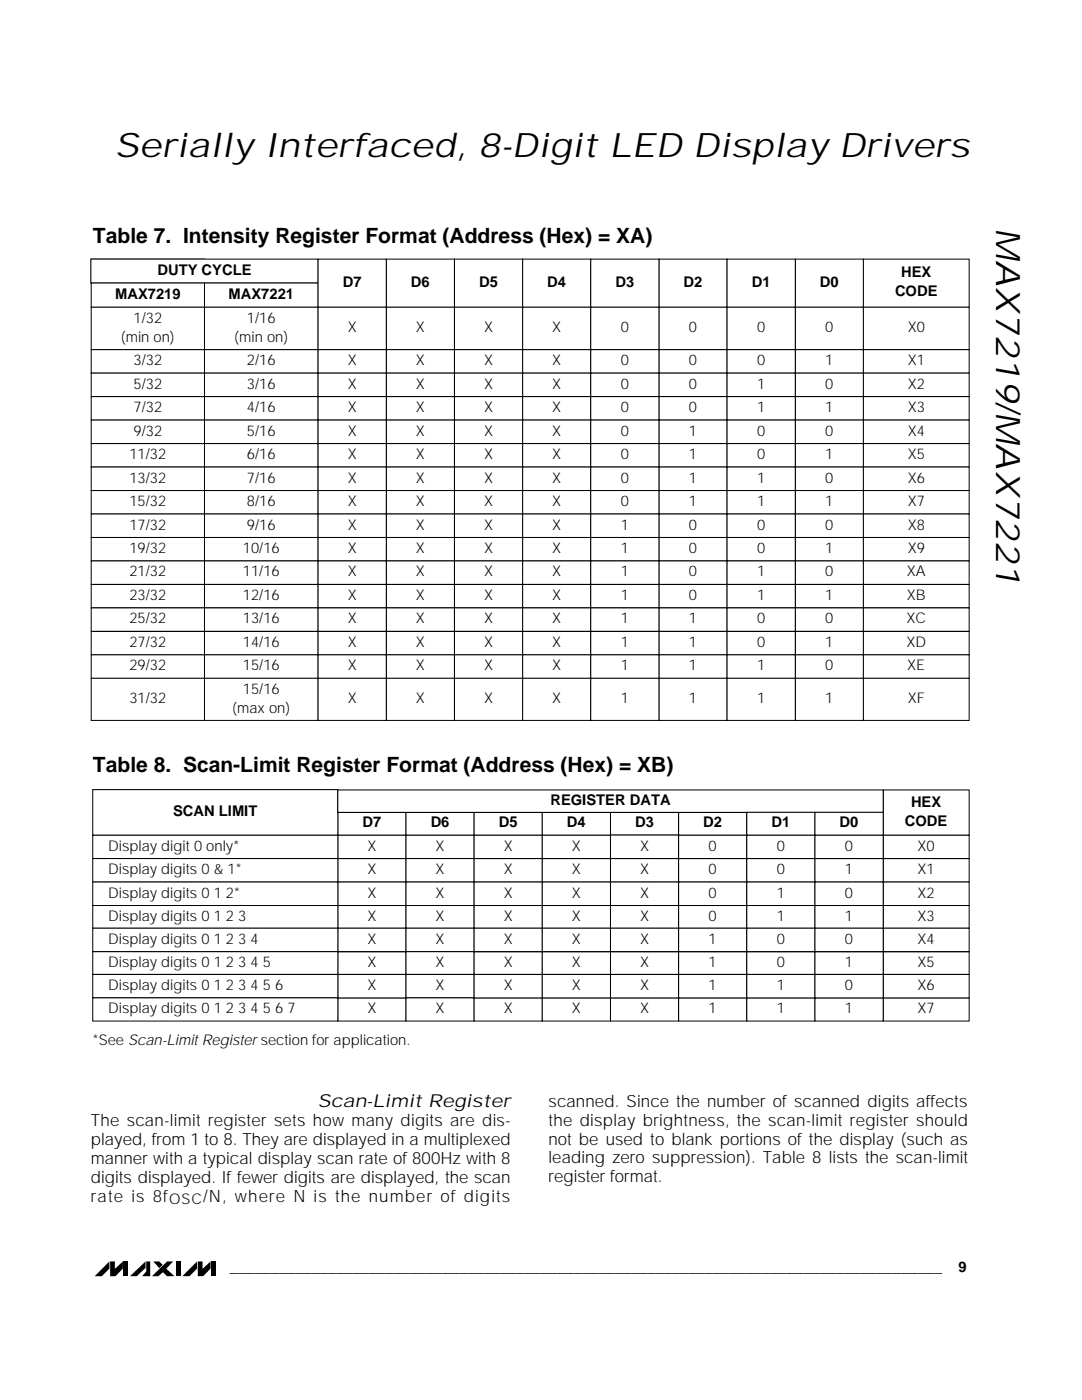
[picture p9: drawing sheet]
<svg xmlns="http://www.w3.org/2000/svg" width="216mm" height="279mm" viewBox="0 0 216 279" stroke-linecap="round" stroke-linejoin="round" font-family="sans-serif">
<defs><g id="words">
<g font-size="6.8">
<text x="22.9" y="31.3">Serially Interfaced, 8-Digit LED Display Drivers</text>
<text x="198.8" y="45.6" transform="rotate(90 198.8 45.6)">MAX7219/MAX7221</text>
</g>
<g font-size="4.2">
<text x="18.6" y="48.6">Table 7. Intensity Register Format (Address (Hex) = XA)</text>
<text x="18.6" y="154.2">Table 8. Scan-Limit Register Format (Address (Hex) = XB)</text>
</g>
<text font-size="3.6" x="63.4" y="221">Scan-Limit Register</text>
<g font-size="3.4">
<text x="109.4" y="220.9">scanned. Since the number of scanned digits affects</text>
<text x="18.1" y="224.8">The scan-limit register sets how many digits are dis-</text>
<text x="109.4" y="224.6">the display brightness, the scan-limit register should</text>
<text x="18.1" y="228.6">played, from 1 to 8. They are displayed in a multiplexed</text>
<text x="18.1" y="232.4">manner with a typical display scan rate of 800Hz with 8</text>
<text x="109.4" y="228.4">not be used to blank portions of the display (such as</text>
<text x="109.4" y="232.2">leading zero suppression). Table 8 lists the scan-limit</text>
<text x="18.1" y="236.1">digits displayed. If fewer digits are displayed, the scan</text>
<text x="18.1" y="239.9">rate is 8f</text>
<text x="40.5" y="239.9">/N, where N is the number of digits</text>
<text x="109.4" y="236">register format.</text>
</g>
<g font-size="2.9">
<text x="23" y="59.7">MAX7219</text>
<text x="31.4" y="54.8">DUTY CYCLE</text>
<text x="45.6" y="59.7">MAX7221</text>
<text x="68.4" y="57.3">D7</text>
<text x="82" y="57.3">D6</text>
<text x="95.6" y="57.3">D5</text>
<text x="109.2" y="57.3">D4</text>
<text x="122.8" y="57.3">D3</text>
<text x="136.4" y="57.3">D2</text>
<text x="150" y="57.3">D1</text>
<text x="163.6" y="57.3">D0</text>
<text x="178.6" y="59.2">CODE</text>
<text x="179.8" y="55.4">HEX</text>
<text x="26.6" y="64.4">1/32</text>
<text x="49.3" y="64.4">1/16</text>
<text x="24.1" y="68.2">(min on)</text>
<text x="46.7" y="68.2">(min on)</text>
<text x="69.4" y="66.3">X</text>
<text x="83" y="66.3">X</text>
<text x="96.6" y="66.3">X</text>
<text x="110.2" y="66.3">X</text>
<text x="123.9" y="66.3">0</text>
<text x="137.5" y="66.3">0</text>
<text x="151.1" y="66.3">0</text>
<text x="164.7" y="66.3">0</text>
<text x="181.1" y="66.3">X0</text>
<text x="26.6" y="72.9">3/32</text>
<text x="26.6" y="77.6">5/32</text>
<text x="49.3" y="72.9">2/16</text>
<text x="49.3" y="77.6">3/16</text>
<text x="69.4" y="72.9">X</text>
<text x="69.4" y="77.6">X</text>
<text x="83" y="72.9">X</text>
<text x="83" y="77.6">X</text>
<text x="96.6" y="72.9">X</text>
<text x="96.6" y="77.6">X</text>
<text x="110.2" y="72.9">X</text>
<text x="110.2" y="77.6">X</text>
<text x="123.9" y="72.9">0</text>
<text x="123.9" y="77.6">0</text>
<text x="137.5" y="72.9">0</text>
<text x="137.5" y="77.6">0</text>
<text x="151.1" y="72.9">0</text>
<text x="151.1" y="77.6">1</text>
<text x="164.7" y="72.9">1</text>
<text x="164.7" y="77.6">0</text>
<text x="181.1" y="72.9">X1</text>
<text x="181.1" y="77.6">X2</text>
<text x="26.6" y="82.3">7/32</text>
<text x="49.3" y="82.3">4/16</text>
<text x="69.4" y="82.3">X</text>
<text x="83" y="82.3">X</text>
<text x="96.6" y="82.3">X</text>
<text x="110.2" y="82.3">X</text>
<text x="123.9" y="82.3">0</text>
<text x="137.5" y="82.3">0</text>
<text x="151.1" y="82.3">1</text>
<text x="164.7" y="82.3">1</text>
<text x="181.1" y="82.3">X3</text>
<text x="26.6" y="86.9">9/32</text>
<text x="49.3" y="86.9">5/16</text>
<text x="69.4" y="86.9">X</text>
<text x="83" y="86.9">X</text>
<text x="96.6" y="86.9">X</text>
<text x="110.2" y="86.9">X</text>
<text x="123.9" y="86.9">0</text>
<text x="137.5" y="86.9">1</text>
<text x="151.1" y="86.9">0</text>
<text x="164.7" y="86.9">0</text>
<text x="181.1" y="86.9">X4</text>
<text x="25.8" y="91.6">11/32</text>
<text x="49.3" y="91.6">6/16</text>
<text x="69.4" y="91.6">X</text>
<text x="83" y="91.6">X</text>
<text x="96.6" y="91.6">X</text>
<text x="110.2" y="91.6">X</text>
<text x="123.9" y="91.6">0</text>
<text x="137.5" y="91.6">1</text>
<text x="151.1" y="91.6">0</text>
<text x="164.7" y="91.6">1</text>
<text x="181.1" y="91.6">X5</text>
<text x="25.8" y="96.3">13/32</text>
<text x="25.8" y="101">15/32</text>
<text x="49.3" y="96.3">7/16</text>
<text x="49.3" y="101">8/16</text>
<text x="69.4" y="96.3">X</text>
<text x="69.4" y="101">X</text>
<text x="83" y="96.3">X</text>
<text x="83" y="101">X</text>
<text x="96.6" y="96.3">X</text>
<text x="96.6" y="101">X</text>
<text x="110.2" y="96.3">X</text>
<text x="110.2" y="101">X</text>
<text x="123.9" y="96.3">0</text>
<text x="123.9" y="101">0</text>
<text x="137.5" y="96.3">1</text>
<text x="137.5" y="101">1</text>
<text x="151.1" y="96.3">1</text>
<text x="151.1" y="101">1</text>
<text x="164.7" y="96.3">0</text>
<text x="164.7" y="101">1</text>
<text x="181.1" y="96.3">X6</text>
<text x="181.1" y="101">X7</text>
<text x="25.8" y="105.7">17/32</text>
<text x="49.3" y="105.7">9/16</text>
<text x="69.4" y="105.7">X</text>
<text x="83" y="105.7">X</text>
<text x="96.6" y="105.7">X</text>
<text x="110.2" y="105.7">X</text>
<text x="123.9" y="105.7">1</text>
<text x="137.5" y="105.7">0</text>
<text x="151.1" y="105.7">0</text>
<text x="164.7" y="105.7">0</text>
<text x="181.1" y="105.7">X8</text>
<text x="25.8" y="110.4">19/32</text>
<text x="48.5" y="110.4">10/16</text>
<text x="69.4" y="110.4">X</text>
<text x="83" y="110.4">X</text>
<text x="96.6" y="110.4">X</text>
<text x="110.2" y="110.4">X</text>
<text x="123.9" y="110.4">1</text>
<text x="137.5" y="110.4">0</text>
<text x="151.1" y="110.4">0</text>
<text x="164.7" y="110.4">1</text>
<text x="181.1" y="110.4">X9</text>
<text x="25.8" y="115">21/32</text>
<text x="25.8" y="119.7">23/32</text>
<text x="48.5" y="115">11/16</text>
<text x="48.5" y="119.7">12/16</text>
<text x="69.4" y="115">X</text>
<text x="69.4" y="119.7">X</text>
<text x="83" y="115">X</text>
<text x="83" y="119.7">X</text>
<text x="96.6" y="115">X</text>
<text x="96.6" y="119.7">X</text>
<text x="110.2" y="115">X</text>
<text x="110.2" y="119.7">X</text>
<text x="123.9" y="115">1</text>
<text x="123.9" y="119.7">1</text>
<text x="137.5" y="115">0</text>
<text x="137.5" y="119.7">0</text>
<text x="151.1" y="115">1</text>
<text x="151.1" y="119.7">1</text>
<text x="164.7" y="115">0</text>
<text x="164.7" y="119.7">1</text>
<text x="181" y="115">XA</text>
<text x="181" y="119.7">XB</text>
<text x="25.8" y="124.4">25/32</text>
<text x="48.5" y="124.4">13/16</text>
<text x="69.4" y="124.4">X</text>
<text x="83" y="124.4">X</text>
<text x="96.6" y="124.4">X</text>
<text x="110.2" y="124.4">X</text>
<text x="123.9" y="124.4">1</text>
<text x="137.5" y="124.4">1</text>
<text x="151.1" y="124.4">0</text>
<text x="164.7" y="124.4">0</text>
<text x="180.9" y="124.4">XC</text>
<text x="25.8" y="129.1">27/32</text>
<text x="48.5" y="129.1">14/16</text>
<text x="69.4" y="129.1">X</text>
<text x="83" y="129.1">X</text>
<text x="96.6" y="129.1">X</text>
<text x="110.2" y="129.1">X</text>
<text x="123.9" y="129.1">1</text>
<text x="137.5" y="129.1">1</text>
<text x="151.1" y="129.1">0</text>
<text x="164.7" y="129.1">1</text>
<text x="180.9" y="129.1">XD</text>
<text x="25.8" y="133.8">29/32</text>
<text x="48.5" y="133.8">15/16</text>
<text x="69.4" y="133.8">X</text>
<text x="83" y="133.8">X</text>
<text x="96.6" y="133.8">X</text>
<text x="110.2" y="133.8">X</text>
<text x="123.9" y="133.8">1</text>
<text x="137.5" y="133.8">1</text>
<text x="151.1" y="133.8">1</text>
<text x="164.7" y="133.8">0</text>
<text x="181" y="133.8">XE</text>
<text x="25.8" y="140.3">31/32</text>
<text x="46.3" y="142.2">(max on)</text>
<text x="48.5" y="138.4">15/16</text>
<text x="69.4" y="140.3">X</text>
<text x="83" y="140.3">X</text>
<text x="96.6" y="140.3">X</text>
<text x="110.2" y="140.3">X</text>
<text x="123.9" y="140.3">1</text>
<text x="137.5" y="140.3">1</text>
<text x="151.1" y="140.3">1</text>
<text x="164.7" y="140.3">1</text>
<text x="181.1" y="140.3">XF</text>
<text x="109.8" y="160.6">REGISTER DATA</text>
<text x="181.8" y="161">HEX</text>
<text x="34.5" y="162.9">SCAN LIMIT</text>
<text x="72.3" y="165.1">D7</text>
<text x="85.9" y="165.1">D6</text>
<text x="99.5" y="165.1">D5</text>
<text x="113.1" y="165.1">D4</text>
<text x="126.7" y="165.1">D3</text>
<text x="140.3" y="165.1">D2</text>
<text x="153.9" y="165.1">D1</text>
<text x="167.5" y="165.1">D0</text>
<text x="180.6" y="164.8">CODE</text>
<text x="21.6" y="169.8">Display digit 0 only*</text>
<text x="73.3" y="169.8">X</text>
<text x="86.9" y="169.8">X</text>
<text x="100.5" y="169.8">X</text>
<text x="114.1" y="169.8">X</text>
<text x="127.7" y="169.8">X</text>
<text x="141.4" y="169.8">0</text>
<text x="155" y="169.8">0</text>
<text x="168.6" y="169.8">0</text>
<text x="183.1" y="169.8">X0</text>
<text x="21.6" y="174.4">Display digits 0 &amp; 1*</text>
<text x="21.6" y="179.1">Display digits 0 1 2*</text>
<text x="73.3" y="174.4">X</text>
<text x="73.3" y="179.1">X</text>
<text x="86.9" y="174.4">X</text>
<text x="86.9" y="179.1">X</text>
<text x="100.5" y="174.4">X</text>
<text x="100.5" y="179.1">X</text>
<text x="114.1" y="174.4">X</text>
<text x="114.1" y="179.1">X</text>
<text x="127.7" y="174.4">X</text>
<text x="127.7" y="179.1">X</text>
<text x="141.4" y="174.4">0</text>
<text x="141.4" y="179.1">0</text>
<text x="155" y="174.4">0</text>
<text x="155" y="179.1">1</text>
<text x="168.6" y="174.4">1</text>
<text x="168.6" y="179.1">0</text>
<text x="183.1" y="174.4">X1</text>
<text x="183.1" y="179.1">X2</text>
<text x="21.6" y="183.7">Display digits 0 1 2 3</text>
<text x="73.3" y="183.7">X</text>
<text x="86.9" y="183.7">X</text>
<text x="100.5" y="183.7">X</text>
<text x="114.1" y="183.7">X</text>
<text x="127.7" y="183.7">X</text>
<text x="141.4" y="183.7">0</text>
<text x="155" y="183.7">1</text>
<text x="168.6" y="183.7">1</text>
<text x="183.1" y="183.7">X3</text>
<text x="21.6" y="188.4">Display digits 0 1 2 3 4</text>
<text x="73.3" y="188.4">X</text>
<text x="86.9" y="188.4">X</text>
<text x="100.5" y="188.4">X</text>
<text x="114.1" y="188.4">X</text>
<text x="127.7" y="188.4">X</text>
<text x="141.4" y="188.4">1</text>
<text x="155" y="188.4">0</text>
<text x="168.6" y="188.4">0</text>
<text x="183.1" y="188.4">X4</text>
<text x="21.6" y="193">Display digits 0 1 2 3 4 5</text>
<text x="21.6" y="197.6">Display digits 0 1 2 3 4 5 6</text>
<text x="73.3" y="193">X</text>
<text x="73.3" y="197.6">X</text>
<text x="86.9" y="193">X</text>
<text x="86.9" y="197.6">X</text>
<text x="100.5" y="193">X</text>
<text x="100.5" y="197.6">X</text>
<text x="114.1" y="193">X</text>
<text x="114.1" y="197.6">X</text>
<text x="127.7" y="193">X</text>
<text x="127.7" y="197.6">X</text>
<text x="141.4" y="193">1</text>
<text x="141.4" y="197.6">1</text>
<text x="155" y="193">0</text>
<text x="155" y="197.6">1</text>
<text x="168.6" y="193">1</text>
<text x="168.6" y="197.6">0</text>
<text x="183.1" y="193">X5</text>
<text x="183.1" y="197.6">X6</text>
<text x="21.6" y="202.2">Display digits 0 1 2 3 4 5 6 7</text>
<text x="73.3" y="202.2">X</text>
<text x="86.9" y="202.2">X</text>
<text x="100.5" y="202.2">X</text>
<text x="114.1" y="202.2">X</text>
<text x="127.7" y="202.2">X</text>
<text x="141.4" y="202.2">1</text>
<text x="155" y="202.2">1</text>
<text x="168.6" y="202.2">1</text>
<text x="183.1" y="202.2">X7</text>
<text x="18.6" y="208.5">*See Scan-Limit Register section for application.</text>
<text x="33.7" y="240.3">OSC</text>
<text x="45.9" y="253.8">_______________________________________________________________________________________</text>
<text x="191.3" y="253.8">9</text>
</g>
</g></defs>
<path d="M18.2 51.7h22.6v4.8h-22.6zM18.5 157.7h48.9v4.4h-48.9z" fill="none" stroke="#000" stroke-width=".2"/>
<path d="M18.5 247.5h25.7v8.3h-25.7z" fill-rule="evenodd" fill="#fff"/>
<path d="M21.8 251.7v1.5l-1.5 1.5h-1.4zM22 251.7l.9 .1v1.4l1.6-1.5v1.5l-1.5 1.5h-1zM24.7 251.8h.9v2.9h-.9zM26 254.7l3-3v1.3l-1.7 1.7zM29.2 251.7h.8v3h-1.6l.8-.9zM30.6 251.7h1.2l.7 .7-.7 .7zM30.3 254.7l3-3h1.2l-1.3 1.5 1.6 1.5h-1.5l-.8-.8-.9 .8zM35.1 251.8h1v2.9h-1zM39.3 251.7v1.5l-1.5 1.5h-1.4zM39.5 251.8h.9v1.4l1.6-1.5v1.5l-1.5 1.5h-1zM42.2 251.8h.9v2.9h-.9z" fill="#000"/>
<g fill="#fff">
<path d="M18.1 51.6h175.3v92.2h-175.3z" fill-rule="evenodd"/>
<path d="M18.2 51.8h45.2v4.6h-45.2z" fill-rule="evenodd"/>
</g>
<path d="M18.1 51.7h45.4v4.8h-45.4z" fill="none" stroke="#000" stroke-width=".2"/>
<path d="M40.9 56.5h22.5v4.8h-22.5z" fill-rule="evenodd" fill="#fff"/>
<path d="M40.8 56.5h22.7v4.8h-22.7z" fill="none" stroke="#000" stroke-width=".2"/>
<path d="M18.3 56.5h22.4v4.8h-22.4z" fill-rule="evenodd" fill="#fff"/>
<path d="M18.2 56.5h22.6v4.8h-22.6z" fill="none" stroke="#000" stroke-width=".2"/>
<path d="M77.1 51.8h13.5v9.5h-13.5z" fill-rule="evenodd" fill="#fff"/>
<path d="M77.1 51.7h13.6v9.6h-13.6z" fill="none" stroke="#000" stroke-width=".2"/>
<path d="M63.5 51.8h13.5v9.5h-13.5z" fill-rule="evenodd" fill="#fff"/>
<path d="M63.5 51.7h13.6v9.6h-13.6z" fill="none" stroke="#000" stroke-width=".2"/>
<path d="M104.3 51.8h13.5v9.5h-13.5z" fill-rule="evenodd" fill="#fff"/>
<path d="M104.3 51.7h13.6v9.6h-13.6z" fill="none" stroke="#000" stroke-width=".2"/>
<path d="M131.5 51.8h13.5v9.5h-13.5z" fill-rule="evenodd" fill="#fff"/>
<path d="M131.5 51.7h13.6v9.6h-13.6z" fill="none" stroke="#000" stroke-width=".2"/>
<path d="M117.9 51.8h13.5v9.5h-13.5z" fill-rule="evenodd" fill="#fff"/>
<path d="M117.9 51.7h13.6v9.6h-13.6z" fill="none" stroke="#000" stroke-width=".2"/>
<path d="M158.7 51.8h13.5v9.5h-13.5z" fill-rule="evenodd" fill="#fff"/>
<path d="M158.7 51.7h13.6v9.6h-13.6z" fill="none" stroke="#000" stroke-width=".2"/>
<path d="M90.7 51.8h13.5v9.5h-13.5z" fill-rule="evenodd" fill="#fff"/>
<path d="M90.7 51.7h13.6v9.6h-13.6z" fill="none" stroke="#000" stroke-width=".2"/>
<path d="M145.1 51.8h13.5v9.5h-13.5z" fill-rule="evenodd" fill="#fff"/>
<path d="M145.1 51.7h13.6v9.6h-13.6z" fill="none" stroke="#000" stroke-width=".2"/>
<path d="M172.3 51.8h21v9.5h-21z" fill-rule="evenodd" fill="#fff"/>
<path d="M172.3 51.7h21.1v9.6h-21.1z" fill="none" stroke="#000" stroke-width=".2"/>
<path d="M40.9 61.4h22.5v8.3h-22.5z" fill-rule="evenodd" fill="#fff"/>
<path d="M40.8 61.3h22.7v8.5h-22.7z" fill="none" stroke="#000" stroke-width=".2"/>
<path d="M18.3 61.4h22.4v8.3h-22.4z" fill-rule="evenodd" fill="#fff"/>
<path d="M18.2 61.3h22.6v8.5h-22.6z" fill="none" stroke="#000" stroke-width=".2"/>
<path d="M77.1 61.4h13.5v8.3h-13.5z" fill-rule="evenodd" fill="#fff"/>
<path d="M77.1 61.3h13.6v8.5h-13.6z" fill="none" stroke="#000" stroke-width=".2"/>
<path d="M63.5 61.4h13.5v8.3h-13.5z" fill-rule="evenodd" fill="#fff"/>
<path d="M63.5 61.3h13.6v8.5h-13.6z" fill="none" stroke="#000" stroke-width=".2"/>
<path d="M104.3 61.4h13.5v8.3h-13.5z" fill-rule="evenodd" fill="#fff"/>
<path d="M104.3 61.3h13.6v8.5h-13.6z" fill="none" stroke="#000" stroke-width=".2"/>
<path d="M90.7 61.4h13.5v8.3h-13.5z" fill-rule="evenodd" fill="#fff"/>
<path d="M90.7 61.3h13.6v8.5h-13.6z" fill="none" stroke="#000" stroke-width=".2"/>
<path d="M131.5 61.4h13.5v8.3h-13.5z" fill-rule="evenodd" fill="#fff"/>
<path d="M131.5 61.3h13.6v8.5h-13.6z" fill="none" stroke="#000" stroke-width=".2"/>
<path d="M117.9 61.4h13.5v8.3h-13.5z" fill-rule="evenodd" fill="#fff"/>
<path d="M117.9 61.3h13.6v8.5h-13.6z" fill="none" stroke="#000" stroke-width=".2"/>
<path d="M158.7 61.4h13.5v8.3h-13.5z" fill-rule="evenodd" fill="#fff"/>
<path d="M158.7 61.3h13.6v8.5h-13.6z" fill="none" stroke="#000" stroke-width=".2"/>
<path d="M145.1 61.4h13.5v8.3h-13.5z" fill-rule="evenodd" fill="#fff"/>
<path d="M145.1 61.3h13.6v8.5h-13.6z" fill="none" stroke="#000" stroke-width=".2"/>
<path d="M172.3 61.4h21v8.3h-21z" fill-rule="evenodd" fill="#fff"/>
<path d="M172.3 61.3h21.1v8.5h-21.1z" fill="none" stroke="#000" stroke-width=".2"/>
<path d="M40.9 69.8h22.5v4.6h-22.5z" fill-rule="evenodd" fill="#fff"/>
<path d="M40.8 69.8h22.7v4.7h-22.7z" fill="none" stroke="#000" stroke-width=".2"/>
<path d="M18.3 69.8h22.4v4.6h-22.4z" fill-rule="evenodd" fill="#fff"/>
<path d="M18.2 69.8h22.6v4.7h-22.6z" fill="none" stroke="#000" stroke-width=".2"/>
<path d="M77.1 69.8h13.5v4.6h-13.5z" fill-rule="evenodd" fill="#fff"/>
<path d="M77.1 69.8h13.6v4.7h-13.6z" fill="none" stroke="#000" stroke-width=".2"/>
<path d="M63.5 69.8h13.5v4.6h-13.5z" fill-rule="evenodd" fill="#fff"/>
<path d="M63.5 69.8h13.6v4.7h-13.6z" fill="none" stroke="#000" stroke-width=".2"/>
<path d="M104.3 69.8h13.5v4.6h-13.5z" fill-rule="evenodd" fill="#fff"/>
<path d="M104.3 69.8h13.6v4.7h-13.6z" fill="none" stroke="#000" stroke-width=".2"/>
<path d="M90.7 69.8h13.5v4.6h-13.5z" fill-rule="evenodd" fill="#fff"/>
<path d="M90.7 69.8h13.6v4.7h-13.6z" fill="none" stroke="#000" stroke-width=".2"/>
<path d="M131.5 69.8h13.5v4.6h-13.5z" fill-rule="evenodd" fill="#fff"/>
<path d="M131.5 69.8h13.6v4.7h-13.6z" fill="none" stroke="#000" stroke-width=".2"/>
<path d="M117.9 69.8h13.5v4.6h-13.5z" fill-rule="evenodd" fill="#fff"/>
<path d="M117.9 69.8h13.6v4.7h-13.6z" fill="none" stroke="#000" stroke-width=".2"/>
<path d="M158.7 69.8h13.5v4.6h-13.5z" fill-rule="evenodd" fill="#fff"/>
<path d="M158.7 69.8h13.6v4.7h-13.6z" fill="none" stroke="#000" stroke-width=".2"/>
<path d="M145.1 69.8h13.5v4.6h-13.5z" fill-rule="evenodd" fill="#fff"/>
<path d="M145.1 69.8h13.6v4.7h-13.6z" fill="none" stroke="#000" stroke-width=".2"/>
<path d="M172.3 69.8h21v4.6h-21z" fill-rule="evenodd" fill="#fff"/>
<path d="M172.3 69.8h21.1v4.7h-21.1z" fill="none" stroke="#000" stroke-width=".2"/>
<path d="M40.9 74.5h22.5v4.6h-22.5z" fill-rule="evenodd" fill="#fff"/>
<path d="M40.8 74.5h22.7v4.7h-22.7z" fill="none" stroke="#000" stroke-width=".2"/>
<path d="M18.3 74.5h22.4v4.6h-22.4z" fill-rule="evenodd" fill="#fff"/>
<path d="M18.2 74.5h22.6v4.7h-22.6z" fill="none" stroke="#000" stroke-width=".2"/>
<path d="M77.1 74.5h13.5v4.6h-13.5z" fill-rule="evenodd" fill="#fff"/>
<path d="M77.1 74.5h13.6v4.7h-13.6z" fill="none" stroke="#000" stroke-width=".2"/>
<path d="M63.5 74.5h13.5v4.6h-13.5z" fill-rule="evenodd" fill="#fff"/>
<path d="M63.5 74.5h13.6v4.7h-13.6z" fill="none" stroke="#000" stroke-width=".2"/>
<path d="M104.3 74.5h13.5v4.6h-13.5z" fill-rule="evenodd" fill="#fff"/>
<path d="M104.3 74.5h13.6v4.7h-13.6z" fill="none" stroke="#000" stroke-width=".2"/>
<path d="M90.7 74.5h13.5v4.6h-13.5z" fill-rule="evenodd" fill="#fff"/>
<path d="M90.7 74.5h13.6v4.7h-13.6z" fill="none" stroke="#000" stroke-width=".2"/>
<path d="M131.5 74.5h13.5v4.6h-13.5z" fill-rule="evenodd" fill="#fff"/>
<path d="M131.5 74.5h13.6v4.7h-13.6z" fill="none" stroke="#000" stroke-width=".2"/>
<path d="M117.9 74.5h13.5v4.6h-13.5z" fill-rule="evenodd" fill="#fff"/>
<path d="M117.9 74.5h13.6v4.7h-13.6z" fill="none" stroke="#000" stroke-width=".2"/>
<path d="M158.7 74.5h13.5v4.6h-13.5z" fill-rule="evenodd" fill="#fff"/>
<path d="M158.7 74.5h13.6v4.7h-13.6z" fill="none" stroke="#000" stroke-width=".2"/>
<path d="M145.1 74.5h13.5v4.6h-13.5z" fill-rule="evenodd" fill="#fff"/>
<path d="M145.1 74.5h13.6v4.7h-13.6z" fill="none" stroke="#000" stroke-width=".2"/>
<path d="M172.3 74.5h21v4.6h-21z" fill-rule="evenodd" fill="#fff"/>
<path d="M172.3 74.5h21.1v4.7h-21.1z" fill="none" stroke="#000" stroke-width=".2"/>
<path d="M40.9 79.2h22.5v4.6h-22.5z" fill-rule="evenodd" fill="#fff"/>
<path d="M40.8 79.2h22.7v4.6h-22.7z" fill="none" stroke="#000" stroke-width=".2"/>
<path d="M18.3 79.2h22.4v4.6h-22.4z" fill-rule="evenodd" fill="#fff"/>
<path d="M18.2 79.2h22.6v4.6h-22.6z" fill="none" stroke="#000" stroke-width=".2"/>
<path d="M77.1 79.2h13.5v4.6h-13.5z" fill-rule="evenodd" fill="#fff"/>
<path d="M77.1 79.2h13.6v4.6h-13.6z" fill="none" stroke="#000" stroke-width=".2"/>
<path d="M63.5 79.2h13.5v4.6h-13.5z" fill-rule="evenodd" fill="#fff"/>
<path d="M63.5 79.2h13.6v4.6h-13.6z" fill="none" stroke="#000" stroke-width=".2"/>
<path d="M104.3 79.2h13.5v4.6h-13.5z" fill-rule="evenodd" fill="#fff"/>
<path d="M104.3 79.2h13.6v4.6h-13.6z" fill="none" stroke="#000" stroke-width=".2"/>
<path d="M90.7 79.2h13.5v4.6h-13.5z" fill-rule="evenodd" fill="#fff"/>
<path d="M90.7 79.2h13.6v4.6h-13.6z" fill="none" stroke="#000" stroke-width=".2"/>
<path d="M131.5 79.2h13.5v4.6h-13.5z" fill-rule="evenodd" fill="#fff"/>
<path d="M131.5 79.2h13.6v4.6h-13.6z" fill="none" stroke="#000" stroke-width=".2"/>
<path d="M117.9 79.2h13.5v4.6h-13.5z" fill-rule="evenodd" fill="#fff"/>
<path d="M117.9 79.2h13.6v4.6h-13.6z" fill="none" stroke="#000" stroke-width=".2"/>
<path d="M158.7 79.2h13.5v4.6h-13.5z" fill-rule="evenodd" fill="#fff"/>
<path d="M158.7 79.2h13.6v4.6h-13.6z" fill="none" stroke="#000" stroke-width=".2"/>
<path d="M145.1 79.2h13.5v4.6h-13.5z" fill-rule="evenodd" fill="#fff"/>
<path d="M145.1 79.2h13.6v4.6h-13.6z" fill="none" stroke="#000" stroke-width=".2"/>
<path d="M172.3 79.2h21v4.6h-21z" fill-rule="evenodd" fill="#fff"/>
<path d="M172.3 79.2h21.1v4.6h-21.1z" fill="none" stroke="#000" stroke-width=".2"/>
<path d="M40.9 83.9h22.5v4.6h-22.5z" fill-rule="evenodd" fill="#fff"/>
<path d="M40.8 83.8h22.7v4.7h-22.7z" fill="none" stroke="#000" stroke-width=".2"/>
<path d="M18.3 83.9h22.4v4.6h-22.4z" fill-rule="evenodd" fill="#fff"/>
<path d="M18.2 83.8h22.6v4.7h-22.6z" fill="none" stroke="#000" stroke-width=".2"/>
<path d="M77.1 83.9h13.5v4.6h-13.5z" fill-rule="evenodd" fill="#fff"/>
<path d="M77.1 83.8h13.6v4.7h-13.6z" fill="none" stroke="#000" stroke-width=".2"/>
<path d="M63.5 83.9h13.5v4.6h-13.5z" fill-rule="evenodd" fill="#fff"/>
<path d="M63.5 83.8h13.6v4.7h-13.6z" fill="none" stroke="#000" stroke-width=".2"/>
<path d="M104.3 83.9h13.5v4.6h-13.5z" fill-rule="evenodd" fill="#fff"/>
<path d="M104.3 83.8h13.6v4.7h-13.6z" fill="none" stroke="#000" stroke-width=".2"/>
<path d="M90.7 83.9h13.5v4.6h-13.5z" fill-rule="evenodd" fill="#fff"/>
<path d="M90.7 83.8h13.6v4.7h-13.6z" fill="none" stroke="#000" stroke-width=".2"/>
<path d="M131.5 83.9h13.5v4.6h-13.5z" fill-rule="evenodd" fill="#fff"/>
<path d="M131.5 83.8h13.6v4.7h-13.6z" fill="none" stroke="#000" stroke-width=".2"/>
<path d="M117.9 83.9h13.5v4.6h-13.5z" fill-rule="evenodd" fill="#fff"/>
<path d="M117.9 83.8h13.6v4.7h-13.6z" fill="none" stroke="#000" stroke-width=".2"/>
<path d="M158.7 83.9h13.5v4.6h-13.5z" fill-rule="evenodd" fill="#fff"/>
<path d="M158.7 83.8h13.6v4.7h-13.6z" fill="none" stroke="#000" stroke-width=".2"/>
<path d="M145.1 83.9h13.5v4.6h-13.5z" fill-rule="evenodd" fill="#fff"/>
<path d="M145.1 83.8h13.6v4.7h-13.6z" fill="none" stroke="#000" stroke-width=".2"/>
<path d="M172.3 83.9h21v4.6h-21z" fill-rule="evenodd" fill="#fff"/>
<path d="M172.3 83.8h21.1v4.7h-21.1z" fill="none" stroke="#000" stroke-width=".2"/>
<path d="M40.9 88.6h22.5v4.5h-22.5z" fill-rule="evenodd" fill="#fff"/>
<path d="M40.8 88.5h22.7v4.7h-22.7z" fill="none" stroke="#000" stroke-width=".2"/>
<path d="M18.3 88.6h22.4v4.5h-22.4z" fill-rule="evenodd" fill="#fff"/>
<path d="M18.2 88.5h22.6v4.7h-22.6z" fill="none" stroke="#000" stroke-width=".2"/>
<path d="M77.1 88.6h13.5v4.5h-13.5z" fill-rule="evenodd" fill="#fff"/>
<path d="M77.1 88.5h13.6v4.7h-13.6z" fill="none" stroke="#000" stroke-width=".2"/>
<path d="M63.5 88.6h13.5v4.5h-13.5z" fill-rule="evenodd" fill="#fff"/>
<path d="M63.5 88.5h13.6v4.7h-13.6z" fill="none" stroke="#000" stroke-width=".2"/>
<path d="M104.3 88.6h13.5v4.5h-13.5z" fill-rule="evenodd" fill="#fff"/>
<path d="M104.3 88.5h13.6v4.7h-13.6z" fill="none" stroke="#000" stroke-width=".2"/>
<path d="M90.7 88.6h13.5v4.5h-13.5z" fill-rule="evenodd" fill="#fff"/>
<path d="M90.7 88.5h13.6v4.7h-13.6z" fill="none" stroke="#000" stroke-width=".2"/>
<path d="M131.5 88.6h13.5v4.5h-13.5z" fill-rule="evenodd" fill="#fff"/>
<path d="M131.5 88.5h13.6v4.7h-13.6z" fill="none" stroke="#000" stroke-width=".2"/>
<path d="M117.9 88.6h13.5v4.5h-13.5z" fill-rule="evenodd" fill="#fff"/>
<path d="M117.9 88.5h13.6v4.7h-13.6z" fill="none" stroke="#000" stroke-width=".2"/>
<path d="M158.7 88.6h13.5v4.5h-13.5z" fill-rule="evenodd" fill="#fff"/>
<path d="M158.7 88.5h13.6v4.7h-13.6z" fill="none" stroke="#000" stroke-width=".2"/>
<path d="M145.1 88.6h13.5v4.5h-13.5z" fill-rule="evenodd" fill="#fff"/>
<path d="M145.1 88.5h13.6v4.7h-13.6z" fill="none" stroke="#000" stroke-width=".2"/>
<path d="M172.3 88.6h21v4.5h-21z" fill-rule="evenodd" fill="#fff"/>
<path d="M172.3 88.5h21.1v4.7h-21.1z" fill="none" stroke="#000" stroke-width=".2"/>
<path d="M40.9 93.3h22.5v4.5h-22.5z" fill-rule="evenodd" fill="#fff"/>
<path d="M40.8 93.2h22.7v4.7h-22.7z" fill="none" stroke="#000" stroke-width=".2"/>
<path d="M18.3 93.3h22.4v4.5h-22.4z" fill-rule="evenodd" fill="#fff"/>
<path d="M18.2 93.2h22.6v4.7h-22.6z" fill="none" stroke="#000" stroke-width=".2"/>
<path d="M77.1 93.3h13.5v4.5h-13.5z" fill-rule="evenodd" fill="#fff"/>
<path d="M77.1 93.2h13.6v4.7h-13.6z" fill="none" stroke="#000" stroke-width=".2"/>
<path d="M63.5 93.3h13.5v4.5h-13.5z" fill-rule="evenodd" fill="#fff"/>
<path d="M63.5 93.2h13.6v4.7h-13.6z" fill="none" stroke="#000" stroke-width=".2"/>
<path d="M104.3 93.3h13.5v4.5h-13.5z" fill-rule="evenodd" fill="#fff"/>
<path d="M104.3 93.2h13.6v4.7h-13.6z" fill="none" stroke="#000" stroke-width=".2"/>
<path d="M90.7 93.3h13.5v4.5h-13.5z" fill-rule="evenodd" fill="#fff"/>
<path d="M90.7 93.2h13.6v4.7h-13.6z" fill="none" stroke="#000" stroke-width=".2"/>
<path d="M131.5 93.3h13.5v4.5h-13.5z" fill-rule="evenodd" fill="#fff"/>
<path d="M131.5 93.2h13.6v4.7h-13.6z" fill="none" stroke="#000" stroke-width=".2"/>
<path d="M117.9 93.3h13.5v4.5h-13.5z" fill-rule="evenodd" fill="#fff"/>
<path d="M117.9 93.2h13.6v4.7h-13.6z" fill="none" stroke="#000" stroke-width=".2"/>
<path d="M158.7 93.3h13.5v4.5h-13.5z" fill-rule="evenodd" fill="#fff"/>
<path d="M158.7 93.2h13.6v4.7h-13.6z" fill="none" stroke="#000" stroke-width=".2"/>
<path d="M145.1 93.3h13.5v4.5h-13.5z" fill-rule="evenodd" fill="#fff"/>
<path d="M145.1 93.2h13.6v4.7h-13.6z" fill="none" stroke="#000" stroke-width=".2"/>
<path d="M172.3 93.3h21v4.5h-21z" fill-rule="evenodd" fill="#fff"/>
<path d="M172.3 93.2h21.1v4.7h-21.1z" fill="none" stroke="#000" stroke-width=".2"/>
<path d="M104.3 98h13.5v4.5h-13.5z" fill-rule="evenodd" fill="#fff"/>
<path d="M104.3 97.9h13.6v4.7h-13.6z" fill="none" stroke="#000" stroke-width=".2"/>
<path d="M40.9 98h22.5v4.5h-22.5z" fill-rule="evenodd" fill="#fff"/>
<path d="M40.8 97.9h22.7v4.7h-22.7z" fill="none" stroke="#000" stroke-width=".2"/>
<path d="M18.3 98h22.4v4.5h-22.4z" fill-rule="evenodd" fill="#fff"/>
<path d="M18.2 97.9h22.6v4.7h-22.6z" fill="none" stroke="#000" stroke-width=".2"/>
<path d="M77.1 98h13.5v4.5h-13.5z" fill-rule="evenodd" fill="#fff"/>
<path d="M77.1 97.9h13.6v4.7h-13.6z" fill="none" stroke="#000" stroke-width=".2"/>
<path d="M63.5 98h13.5v4.5h-13.5z" fill-rule="evenodd" fill="#fff"/>
<path d="M63.5 97.9h13.6v4.7h-13.6z" fill="none" stroke="#000" stroke-width=".2"/>
<path d="M90.7 98h13.5v4.5h-13.5z" fill-rule="evenodd" fill="#fff"/>
<path d="M90.7 97.9h13.6v4.7h-13.6z" fill="none" stroke="#000" stroke-width=".2"/>
<path d="M104.3 102.6h13.5v4.6h-13.5z" fill-rule="evenodd" fill="#fff"/>
<path d="M104.3 102.6h13.6v4.7h-13.6z" fill="none" stroke="#000" stroke-width=".2"/>
<path d="M131.5 98h13.5v4.5h-13.5z" fill-rule="evenodd" fill="#fff"/>
<path d="M131.5 97.9h13.6v4.7h-13.6z" fill="none" stroke="#000" stroke-width=".2"/>
<path d="M117.9 98h13.5v4.5h-13.5z" fill-rule="evenodd" fill="#fff"/>
<path d="M117.9 97.9h13.6v4.7h-13.6z" fill="none" stroke="#000" stroke-width=".2"/>
<path d="M158.7 98h13.5v4.5h-13.5z" fill-rule="evenodd" fill="#fff"/>
<path d="M158.7 97.9h13.6v4.7h-13.6z" fill="none" stroke="#000" stroke-width=".2"/>
<path d="M145.1 98h13.5v4.5h-13.5z" fill-rule="evenodd" fill="#fff"/>
<path d="M145.1 97.9h13.6v4.7h-13.6z" fill="none" stroke="#000" stroke-width=".2"/>
<path d="M172.3 98h21v4.5h-21z" fill-rule="evenodd" fill="#fff"/>
<path d="M172.3 97.9h21.1v4.7h-21.1z" fill="none" stroke="#000" stroke-width=".2"/>
<path d="M40.9 102.6h22.5v4.6h-22.5z" fill-rule="evenodd" fill="#fff"/>
<path d="M40.8 102.6h22.7v4.7h-22.7z" fill="none" stroke="#000" stroke-width=".2"/>
<path d="M18.3 102.6h22.4v4.6h-22.4z" fill-rule="evenodd" fill="#fff"/>
<path d="M18.2 102.6h22.6v4.7h-22.6z" fill="none" stroke="#000" stroke-width=".2"/>
<path d="M77.1 102.6h13.5v4.6h-13.5z" fill-rule="evenodd" fill="#fff"/>
<path d="M77.1 102.6h13.6v4.7h-13.6z" fill="none" stroke="#000" stroke-width=".2"/>
<path d="M63.5 102.6h13.5v4.6h-13.5z" fill-rule="evenodd" fill="#fff"/>
<path d="M63.5 102.6h13.6v4.7h-13.6z" fill="none" stroke="#000" stroke-width=".2"/>
<path d="M90.7 102.6h13.5v4.6h-13.5z" fill-rule="evenodd" fill="#fff"/>
<path d="M90.7 102.6h13.6v4.7h-13.6z" fill="none" stroke="#000" stroke-width=".2"/>
<path d="M104.3 107.3h13.5v4.6h-13.5z" fill-rule="evenodd" fill="#fff"/>
<path d="M104.3 107.3h13.6v4.7h-13.6z" fill="none" stroke="#000" stroke-width=".2"/>
<path d="M131.5 102.6h13.5v4.6h-13.5z" fill-rule="evenodd" fill="#fff"/>
<path d="M131.5 102.6h13.6v4.7h-13.6z" fill="none" stroke="#000" stroke-width=".2"/>
<path d="M117.9 102.6h13.5v4.6h-13.5z" fill-rule="evenodd" fill="#fff"/>
<path d="M117.9 102.6h13.6v4.7h-13.6z" fill="none" stroke="#000" stroke-width=".2"/>
<path d="M158.7 102.6h13.5v4.6h-13.5z" fill-rule="evenodd" fill="#fff"/>
<path d="M158.7 102.6h13.6v4.7h-13.6z" fill="none" stroke="#000" stroke-width=".2"/>
<path d="M145.1 102.6h13.5v4.6h-13.5z" fill-rule="evenodd" fill="#fff"/>
<path d="M145.1 102.6h13.6v4.7h-13.6z" fill="none" stroke="#000" stroke-width=".2"/>
<path d="M172.3 102.6h21v4.6h-21z" fill-rule="evenodd" fill="#fff"/>
<path d="M172.3 102.6h21.1v4.7h-21.1z" fill="none" stroke="#000" stroke-width=".2"/>
<path d="M40.9 107.3h22.5v4.6h-22.5z" fill-rule="evenodd" fill="#fff"/>
<path d="M40.8 107.3h22.7v4.7h-22.7z" fill="none" stroke="#000" stroke-width=".2"/>
<path d="M18.3 107.3h22.4v4.6h-22.4z" fill-rule="evenodd" fill="#fff"/>
<path d="M18.2 107.3h22.6v4.7h-22.6z" fill="none" stroke="#000" stroke-width=".2"/>
<path d="M77.1 107.3h13.5v4.6h-13.5z" fill-rule="evenodd" fill="#fff"/>
<path d="M77.1 107.3h13.6v4.7h-13.6z" fill="none" stroke="#000" stroke-width=".2"/>
<path d="M63.5 107.3h13.5v4.6h-13.5z" fill-rule="evenodd" fill="#fff"/>
<path d="M63.5 107.3h13.6v4.7h-13.6z" fill="none" stroke="#000" stroke-width=".2"/>
<path d="M90.7 107.3h13.5v4.6h-13.5z" fill-rule="evenodd" fill="#fff"/>
<path d="M90.7 107.3h13.6v4.7h-13.6z" fill="none" stroke="#000" stroke-width=".2"/>
<path d="M104.3 112h13.5v4.6h-13.5z" fill-rule="evenodd" fill="#fff"/>
<path d="M104.3 112h13.6v4.6h-13.6z" fill="none" stroke="#000" stroke-width=".2"/>
<path d="M131.5 107.3h13.5v4.6h-13.5z" fill-rule="evenodd" fill="#fff"/>
<path d="M131.5 107.3h13.6v4.7h-13.6z" fill="none" stroke="#000" stroke-width=".2"/>
<path d="M117.9 107.3h13.5v4.6h-13.5z" fill-rule="evenodd" fill="#fff"/>
<path d="M117.9 107.3h13.6v4.7h-13.6z" fill="none" stroke="#000" stroke-width=".2"/>
<path d="M158.7 107.3h13.5v4.6h-13.5z" fill-rule="evenodd" fill="#fff"/>
<path d="M158.7 107.3h13.6v4.7h-13.6z" fill="none" stroke="#000" stroke-width=".2"/>
<path d="M145.1 107.3h13.5v4.6h-13.5z" fill-rule="evenodd" fill="#fff"/>
<path d="M145.1 107.3h13.6v4.7h-13.6z" fill="none" stroke="#000" stroke-width=".2"/>
<path d="M172.3 107.3h21v4.6h-21z" fill-rule="evenodd" fill="#fff"/>
<path d="M172.3 107.3h21.1v4.7h-21.1z" fill="none" stroke="#000" stroke-width=".2"/>
<path d="M40.9 112h22.5v4.6h-22.5z" fill-rule="evenodd" fill="#fff"/>
<path d="M40.8 112h22.7v4.6h-22.7z" fill="none" stroke="#000" stroke-width=".2"/>
<path d="M18.3 112h22.4v4.6h-22.4z" fill-rule="evenodd" fill="#fff"/>
<path d="M18.2 112h22.6v4.6h-22.6z" fill="none" stroke="#000" stroke-width=".2"/>
<path d="M77.1 112h13.5v4.6h-13.5z" fill-rule="evenodd" fill="#fff"/>
<path d="M77.1 112h13.6v4.6h-13.6z" fill="none" stroke="#000" stroke-width=".2"/>
<path d="M63.5 112h13.5v4.6h-13.5z" fill-rule="evenodd" fill="#fff"/>
<path d="M63.5 112h13.6v4.6h-13.6z" fill="none" stroke="#000" stroke-width=".2"/>
<path d="M90.7 112h13.5v4.6h-13.5z" fill-rule="evenodd" fill="#fff"/>
<path d="M90.7 112h13.6v4.6h-13.6z" fill="none" stroke="#000" stroke-width=".2"/>
<path d="M104.3 116.7h13.5v4.6h-13.5z" fill-rule="evenodd" fill="#fff"/>
<path d="M104.3 116.6h13.6v4.7h-13.6z" fill="none" stroke="#000" stroke-width=".2"/>
<path d="M131.5 112h13.5v4.6h-13.5z" fill-rule="evenodd" fill="#fff"/>
<path d="M131.5 112h13.6v4.6h-13.6z" fill="none" stroke="#000" stroke-width=".2"/>
<path d="M117.9 112h13.5v4.6h-13.5z" fill-rule="evenodd" fill="#fff"/>
<path d="M117.9 112h13.6v4.6h-13.6z" fill="none" stroke="#000" stroke-width=".2"/>
<path d="M158.7 112h13.5v4.6h-13.5z" fill-rule="evenodd" fill="#fff"/>
<path d="M158.7 112h13.6v4.6h-13.6z" fill="none" stroke="#000" stroke-width=".2"/>
<path d="M145.1 112h13.5v4.6h-13.5z" fill-rule="evenodd" fill="#fff"/>
<path d="M145.1 112h13.6v4.6h-13.6z" fill="none" stroke="#000" stroke-width=".2"/>
<path d="M172.3 112h21v4.6h-21z" fill-rule="evenodd" fill="#fff"/>
<path d="M172.3 112h21.1v4.6h-21.1z" fill="none" stroke="#000" stroke-width=".2"/>
<path d="M40.9 116.7h22.5v4.6h-22.5z" fill-rule="evenodd" fill="#fff"/>
<path d="M40.8 116.6h22.7v4.7h-22.7z" fill="none" stroke="#000" stroke-width=".2"/>
<path d="M18.3 116.7h22.4v4.6h-22.4z" fill-rule="evenodd" fill="#fff"/>
<path d="M18.2 116.6h22.6v4.7h-22.6z" fill="none" stroke="#000" stroke-width=".2"/>
<path d="M77.1 116.7h13.5v4.6h-13.5z" fill-rule="evenodd" fill="#fff"/>
<path d="M77.1 116.6h13.6v4.7h-13.6z" fill="none" stroke="#000" stroke-width=".2"/>
<path d="M63.5 116.7h13.5v4.6h-13.5z" fill-rule="evenodd" fill="#fff"/>
<path d="M63.5 116.6h13.6v4.7h-13.6z" fill="none" stroke="#000" stroke-width=".2"/>
<path d="M90.7 116.7h13.5v4.6h-13.5z" fill-rule="evenodd" fill="#fff"/>
<path d="M90.7 116.6h13.6v4.7h-13.6z" fill="none" stroke="#000" stroke-width=".2"/>
<path d="M104.3 121.4h13.5v4.5h-13.5z" fill-rule="evenodd" fill="#fff"/>
<path d="M104.3 121.3h13.6v4.7h-13.6z" fill="none" stroke="#000" stroke-width=".2"/>
<path d="M131.5 116.7h13.5v4.6h-13.5z" fill-rule="evenodd" fill="#fff"/>
<path d="M131.5 116.6h13.6v4.7h-13.6z" fill="none" stroke="#000" stroke-width=".2"/>
<path d="M117.9 116.7h13.5v4.6h-13.5z" fill-rule="evenodd" fill="#fff"/>
<path d="M117.9 116.6h13.6v4.7h-13.6z" fill="none" stroke="#000" stroke-width=".2"/>
<path d="M158.7 116.7h13.5v4.6h-13.5z" fill-rule="evenodd" fill="#fff"/>
<path d="M158.7 116.6h13.6v4.7h-13.6z" fill="none" stroke="#000" stroke-width=".2"/>
<path d="M145.1 116.7h13.5v4.6h-13.5z" fill-rule="evenodd" fill="#fff"/>
<path d="M145.1 116.6h13.6v4.7h-13.6z" fill="none" stroke="#000" stroke-width=".2"/>
<path d="M172.3 116.7h21v4.6h-21z" fill-rule="evenodd" fill="#fff"/>
<path d="M172.3 116.6h21.1v4.7h-21.1z" fill="none" stroke="#000" stroke-width=".2"/>
<path d="M40.9 121.4h22.5v4.5h-22.5z" fill-rule="evenodd" fill="#fff"/>
<path d="M40.8 121.3h22.7v4.7h-22.7z" fill="none" stroke="#000" stroke-width=".2"/>
<path d="M18.3 121.4h22.4v4.5h-22.4z" fill-rule="evenodd" fill="#fff"/>
<path d="M18.2 121.3h22.6v4.7h-22.6z" fill="none" stroke="#000" stroke-width=".2"/>
<path d="M77.1 121.4h13.5v4.5h-13.5z" fill-rule="evenodd" fill="#fff"/>
<path d="M77.1 121.3h13.6v4.7h-13.6z" fill="none" stroke="#000" stroke-width=".2"/>
<path d="M63.5 121.4h13.5v4.5h-13.5z" fill-rule="evenodd" fill="#fff"/>
<path d="M63.5 121.3h13.6v4.7h-13.6z" fill="none" stroke="#000" stroke-width=".2"/>
<path d="M90.7 121.4h13.5v4.5h-13.5z" fill-rule="evenodd" fill="#fff"/>
<path d="M90.7 121.3h13.6v4.7h-13.6z" fill="none" stroke="#000" stroke-width=".2"/>
<path d="M104.3 126.1h13.5v4.5h-13.5z" fill-rule="evenodd" fill="#fff"/>
<path d="M104.3 126h13.6v4.7h-13.6z" fill="none" stroke="#000" stroke-width=".2"/>
<path d="M131.5 121.4h13.5v4.5h-13.5z" fill-rule="evenodd" fill="#fff"/>
<path d="M131.5 121.3h13.6v4.7h-13.6z" fill="none" stroke="#000" stroke-width=".2"/>
<path d="M117.9 121.4h13.5v4.5h-13.5z" fill-rule="evenodd" fill="#fff"/>
<path d="M117.9 121.3h13.6v4.7h-13.6z" fill="none" stroke="#000" stroke-width=".2"/>
<path d="M158.7 121.4h13.5v4.5h-13.5z" fill-rule="evenodd" fill="#fff"/>
<path d="M158.7 121.3h13.6v4.7h-13.6z" fill="none" stroke="#000" stroke-width=".2"/>
<path d="M145.1 121.4h13.5v4.5h-13.5z" fill-rule="evenodd" fill="#fff"/>
<path d="M145.1 121.3h13.6v4.7h-13.6z" fill="none" stroke="#000" stroke-width=".2"/>
<path d="M172.3 121.4h21v4.5h-21z" fill-rule="evenodd" fill="#fff"/>
<path d="M172.3 121.3h21.1v4.7h-21.1z" fill="none" stroke="#000" stroke-width=".2"/>
<path d="M40.9 126.1h22.5v4.5h-22.5z" fill-rule="evenodd" fill="#fff"/>
<path d="M40.8 126h22.7v4.7h-22.7z" fill="none" stroke="#000" stroke-width=".2"/>
<path d="M18.3 126.1h22.4v4.5h-22.4z" fill-rule="evenodd" fill="#fff"/>
<path d="M18.2 126h22.6v4.7h-22.6z" fill="none" stroke="#000" stroke-width=".2"/>
<path d="M77.1 126.1h13.5v4.5h-13.5z" fill-rule="evenodd" fill="#fff"/>
<path d="M77.1 126h13.6v4.7h-13.6z" fill="none" stroke="#000" stroke-width=".2"/>
<path d="M63.5 126.1h13.5v4.5h-13.5z" fill-rule="evenodd" fill="#fff"/>
<path d="M63.5 126h13.6v4.7h-13.6z" fill="none" stroke="#000" stroke-width=".2"/>
<path d="M90.7 126.1h13.5v4.5h-13.5z" fill-rule="evenodd" fill="#fff"/>
<path d="M90.7 126h13.6v4.7h-13.6z" fill="none" stroke="#000" stroke-width=".2"/>
<path d="M104.3 130.8h13.5v4.5h-13.5z" fill-rule="evenodd" fill="#fff"/>
<path d="M104.3 130.7h13.6v4.7h-13.6z" fill="none" stroke="#000" stroke-width=".2"/>
<path d="M131.5 126.1h13.5v4.5h-13.5z" fill-rule="evenodd" fill="#fff"/>
<path d="M131.5 126h13.6v4.7h-13.6z" fill="none" stroke="#000" stroke-width=".2"/>
<path d="M117.9 126.1h13.5v4.5h-13.5z" fill-rule="evenodd" fill="#fff"/>
<path d="M117.9 126h13.6v4.7h-13.6z" fill="none" stroke="#000" stroke-width=".2"/>
<path d="M158.7 126.1h13.5v4.5h-13.5z" fill-rule="evenodd" fill="#fff"/>
<path d="M158.7 126h13.6v4.7h-13.6z" fill="none" stroke="#000" stroke-width=".2"/>
<path d="M145.1 126.1h13.5v4.5h-13.5z" fill-rule="evenodd" fill="#fff"/>
<path d="M145.1 126h13.6v4.7h-13.6z" fill="none" stroke="#000" stroke-width=".2"/>
<path d="M172.3 126.1h21v4.5h-21z" fill-rule="evenodd" fill="#fff"/>
<path d="M172.3 126h21.1v4.7h-21.1z" fill="none" stroke="#000" stroke-width=".2"/>
<path d="M40.9 130.8h22.5v4.5h-22.5z" fill-rule="evenodd" fill="#fff"/>
<path d="M40.8 130.7h22.7v4.7h-22.7z" fill="none" stroke="#000" stroke-width=".2"/>
<path d="M18.3 130.8h22.4v4.5h-22.4z" fill-rule="evenodd" fill="#fff"/>
<path d="M18.2 130.7h22.6v4.7h-22.6z" fill="none" stroke="#000" stroke-width=".2"/>
<path d="M77.1 130.8h13.5v4.5h-13.5z" fill-rule="evenodd" fill="#fff"/>
<path d="M77.1 130.7h13.6v4.7h-13.6z" fill="none" stroke="#000" stroke-width=".2"/>
<path d="M63.5 130.8h13.5v4.5h-13.5z" fill-rule="evenodd" fill="#fff"/>
<path d="M63.5 130.7h13.6v4.7h-13.6z" fill="none" stroke="#000" stroke-width=".2"/>
<path d="M90.7 130.8h13.5v4.5h-13.5z" fill-rule="evenodd" fill="#fff"/>
<path d="M90.7 130.7h13.6v4.7h-13.6z" fill="none" stroke="#000" stroke-width=".2"/>
<path d="M104.3 135.4h13.5v8.3h-13.5z" fill-rule="evenodd" fill="#fff"/>
<path d="M104.3 135.4h13.6v8.4h-13.6z" fill="none" stroke="#000" stroke-width=".2"/>
<path d="M131.5 130.8h13.5v4.5h-13.5z" fill-rule="evenodd" fill="#fff"/>
<path d="M131.5 130.7h13.6v4.7h-13.6z" fill="none" stroke="#000" stroke-width=".2"/>
<path d="M117.9 130.8h13.5v4.5h-13.5z" fill-rule="evenodd" fill="#fff"/>
<path d="M117.9 130.7h13.6v4.7h-13.6z" fill="none" stroke="#000" stroke-width=".2"/>
<path d="M158.7 130.8h13.5v4.5h-13.5z" fill-rule="evenodd" fill="#fff"/>
<path d="M158.7 130.7h13.6v4.7h-13.6z" fill="none" stroke="#000" stroke-width=".2"/>
<path d="M145.1 130.8h13.5v4.5h-13.5z" fill-rule="evenodd" fill="#fff"/>
<path d="M145.1 130.7h13.6v4.7h-13.6z" fill="none" stroke="#000" stroke-width=".2"/>
<path d="M172.3 130.8h21v4.5h-21z" fill-rule="evenodd" fill="#fff"/>
<path d="M172.3 130.7h21.1v4.7h-21.1z" fill="none" stroke="#000" stroke-width=".2"/>
<path d="M40.9 135.4h22.5v8.3h-22.5z" fill-rule="evenodd" fill="#fff"/>
<path d="M40.8 135.4h22.7v8.4h-22.7z" fill="none" stroke="#000" stroke-width=".2"/>
<path d="M18.3 135.4h22.4v8.3h-22.4z" fill-rule="evenodd" fill="#fff"/>
<path d="M18.2 135.4h22.6v8.4h-22.6z" fill="none" stroke="#000" stroke-width=".2"/>
<path d="M77.1 135.4h13.5v8.3h-13.5z" fill-rule="evenodd" fill="#fff"/>
<path d="M77.1 135.4h13.6v8.4h-13.6z" fill="none" stroke="#000" stroke-width=".2"/>
<path d="M63.5 135.4h13.5v8.3h-13.5z" fill-rule="evenodd" fill="#fff"/>
<path d="M63.5 135.4h13.6v8.4h-13.6z" fill="none" stroke="#000" stroke-width=".2"/>
<path d="M90.7 135.4h13.5v8.3h-13.5z" fill-rule="evenodd" fill="#fff"/>
<path d="M90.7 135.4h13.6v8.4h-13.6z" fill="none" stroke="#000" stroke-width=".2"/>
<path d="M131.5 135.4h13.5v8.3h-13.5z" fill-rule="evenodd" fill="#fff"/>
<path d="M131.5 135.4h13.6v8.4h-13.6z" fill="none" stroke="#000" stroke-width=".2"/>
<path d="M117.9 135.4h13.5v8.3h-13.5z" fill-rule="evenodd" fill="#fff"/>
<path d="M117.9 135.4h13.6v8.4h-13.6z" fill="none" stroke="#000" stroke-width=".2"/>
<path d="M158.7 135.4h13.5v8.3h-13.5z" fill-rule="evenodd" fill="#fff"/>
<path d="M158.7 135.4h13.6v8.4h-13.6z" fill="none" stroke="#000" stroke-width=".2"/>
<path d="M145.1 135.4h13.5v8.3h-13.5z" fill-rule="evenodd" fill="#fff"/>
<path d="M145.1 135.4h13.6v8.4h-13.6z" fill="none" stroke="#000" stroke-width=".2"/>
<path d="M172.3 135.4h21v8.3h-21z" fill-rule="evenodd" fill="#fff"/>
<path d="M172.3 135.4h21.1v8.4h-21.1z" fill="none" stroke="#000" stroke-width=".2"/>
<g fill="#fff">
<path d="M18.4 157.6h175v46.2h-175z" fill-rule="evenodd"/>
<path d="M67.5 171.4h13.5v4.6h-13.5z" fill-rule="evenodd"/>
</g>
<path d="M67.4 171.3h13.6v4.7h-13.6z" fill="none" stroke="#000" stroke-width=".2"/>
<path d="M67.5 166.7h13.5v4.6h-13.5z" fill-rule="evenodd" fill="#fff"/>
<path d="M67.4 166.7h13.6v4.6h-13.6z" fill="none" stroke="#000" stroke-width=".2"/>
<path d="M18.6 166.7h48.7v4.6h-48.7z" fill-rule="evenodd" fill="#fff"/>
<path d="M18.5 166.7h48.9v4.6h-48.9z" fill="none" stroke="#000" stroke-width=".2"/>
<path d="M18.6 171.4h48.7v4.6h-48.7z" fill-rule="evenodd" fill="#fff"/>
<path d="M18.5 171.3h48.9v4.7h-48.9z" fill="none" stroke="#000" stroke-width=".2"/>
<path d="M81.1 166.7h13.4v4.6h-13.4z" fill-rule="evenodd" fill="#fff"/>
<path d="M81 166.7h13.6v4.6h-13.6z" fill="none" stroke="#000" stroke-width=".2"/>
<path d="M81.1 171.4h13.4v4.6h-13.4z" fill-rule="evenodd" fill="#fff"/>
<path d="M81 171.3h13.6v4.7h-13.6z" fill="none" stroke="#000" stroke-width=".2"/>
<path d="M94.7 171.4h13.4v4.6h-13.4z" fill-rule="evenodd" fill="#fff"/>
<path d="M94.6 171.3h13.6v4.7h-13.6z" fill="none" stroke="#000" stroke-width=".2"/>
<path d="M67.5 162.2h13.5v4.4h-13.5z" fill-rule="evenodd" fill="#fff"/>
<path d="M67.4 162.1h13.6v4.6h-13.6z" fill="none" stroke="#000" stroke-width=".2"/>
<path d="M18.6 157.7h48.7v8.9h-48.7z" fill-rule="evenodd" fill="#fff"/>
<path d="M18.5 157.6h48.9v9.1h-48.9z" fill="none" stroke="#000" stroke-width=".2"/>
<path d="M176.3 171.4h17v4.6h-17z" fill-rule="evenodd" fill="#fff"/>
<path d="M176.2 171.3h17.2v4.7h-17.2z" fill="none" stroke="#000" stroke-width=".2"/>
<path d="M94.7 166.7h13.4v4.6h-13.4z" fill-rule="evenodd" fill="#fff"/>
<path d="M94.6 166.7h13.6v4.6h-13.6z" fill="none" stroke="#000" stroke-width=".2"/>
<path d="M176.3 166.7h17v4.6h-17z" fill-rule="evenodd" fill="#fff"/>
<path d="M176.2 166.7h17.2v4.6h-17.2z" fill="none" stroke="#000" stroke-width=".2"/>
<path d="M108.3 171.4h13.5v4.6h-13.5z" fill-rule="evenodd" fill="#fff"/>
<path d="M108.2 171.3h13.6v4.7h-13.6z" fill="none" stroke="#000" stroke-width=".2"/>
<path d="M108.3 166.7h13.5v4.6h-13.5z" fill-rule="evenodd" fill="#fff"/>
<path d="M108.2 166.7h13.6v4.6h-13.6z" fill="none" stroke="#000" stroke-width=".2"/>
<path d="M121.9 171.4h13.5v4.6h-13.5z" fill-rule="evenodd" fill="#fff"/>
<path d="M121.8 171.3h13.6v4.7h-13.6z" fill="none" stroke="#000" stroke-width=".2"/>
<path d="M135.5 171.4h13.5v4.6h-13.5z" fill-rule="evenodd" fill="#fff"/>
<path d="M135.4 171.3h13.6v4.7h-13.6z" fill="none" stroke="#000" stroke-width=".2"/>
<path d="M81.1 162.2h13.4v4.4h-13.4z" fill-rule="evenodd" fill="#fff"/>
<path d="M81 162.1h13.6v4.6h-13.6z" fill="none" stroke="#000" stroke-width=".2"/>
<path d="M94.7 162.2h13.4v4.4h-13.4z" fill-rule="evenodd" fill="#fff"/>
<path d="M94.6 162.1h13.6v4.6h-13.6z" fill="none" stroke="#000" stroke-width=".2"/>
<path d="M149.1 171.4h13.5v4.6h-13.5z" fill-rule="evenodd" fill="#fff"/>
<path d="M149 171.3h13.6v4.7h-13.6z" fill="none" stroke="#000" stroke-width=".2"/>
<path d="M162.7 171.4h13.5v4.6h-13.5z" fill-rule="evenodd" fill="#fff"/>
<path d="M162.6 171.3h13.6v4.7h-13.6z" fill="none" stroke="#000" stroke-width=".2"/>
<path d="M108.3 162.2h13.5v4.4h-13.5z" fill-rule="evenodd" fill="#fff"/>
<path d="M108.2 162.1h13.6v4.6h-13.6z" fill="none" stroke="#000" stroke-width=".2"/>
<path d="M121.9 162.2h13.5v4.4h-13.5z" fill-rule="evenodd" fill="#fff"/>
<path d="M121.8 162.1h13.6v4.6h-13.6z" fill="none" stroke="#000" stroke-width=".2"/>
<path d="M67.5 180.8h13.5v4.4h-13.5z" fill-rule="evenodd" fill="#fff"/>
<path d="M67.4 180.7h13.6v4.5h-13.6z" fill="none" stroke="#000" stroke-width=".2"/>
<path d="M67.5 176.1h13.5v4.6h-13.5z" fill-rule="evenodd" fill="#fff"/>
<path d="M67.4 176h13.6v4.7h-13.6z" fill="none" stroke="#000" stroke-width=".2"/>
<path d="M18.6 176.1h48.7v4.6h-48.7z" fill-rule="evenodd" fill="#fff"/>
<path d="M18.5 176h48.9v4.7h-48.9z" fill="none" stroke="#000" stroke-width=".2"/>
<path d="M18.6 180.8h48.7v4.4h-48.7z" fill-rule="evenodd" fill="#fff"/>
<path d="M18.5 180.7h48.9v4.5h-48.9z" fill="none" stroke="#000" stroke-width=".2"/>
<path d="M81.1 176.1h13.4v4.6h-13.4z" fill-rule="evenodd" fill="#fff"/>
<path d="M81 176h13.6v4.7h-13.6z" fill="none" stroke="#000" stroke-width=".2"/>
<path d="M121.9 166.7h13.5v4.6h-13.5z" fill-rule="evenodd" fill="#fff"/>
<path d="M121.8 166.7h13.6v4.6h-13.6z" fill="none" stroke="#000" stroke-width=".2"/>
<path d="M81.1 180.8h13.4v4.4h-13.4z" fill-rule="evenodd" fill="#fff"/>
<path d="M81 180.7h13.6v4.5h-13.6z" fill="none" stroke="#000" stroke-width=".2"/>
<path d="M94.7 180.8h13.4v4.4h-13.4z" fill-rule="evenodd" fill="#fff"/>
<path d="M94.6 180.7h13.6v4.5h-13.6z" fill="none" stroke="#000" stroke-width=".2"/>
<path d="M135.5 166.7h13.5v4.6h-13.5z" fill-rule="evenodd" fill="#fff"/>
<path d="M135.4 166.7h13.6v4.6h-13.6z" fill="none" stroke="#000" stroke-width=".2"/>
<path d="M176.3 180.8h17v4.4h-17z" fill-rule="evenodd" fill="#fff"/>
<path d="M176.2 180.7h17.2v4.5h-17.2z" fill="none" stroke="#000" stroke-width=".2"/>
<path d="M94.7 176.1h13.4v4.6h-13.4z" fill-rule="evenodd" fill="#fff"/>
<path d="M94.6 176h13.6v4.7h-13.6z" fill="none" stroke="#000" stroke-width=".2"/>
<path d="M135.5 162.2h13.5v4.4h-13.5z" fill-rule="evenodd" fill="#fff"/>
<path d="M135.4 162.1h13.6v4.6h-13.6z" fill="none" stroke="#000" stroke-width=".2"/>
<path d="M176.3 157.7h17v8.9h-17z" fill-rule="evenodd" fill="#fff"/>
<path d="M176.2 157.7h17.2v9h-17.2z" fill="none" stroke="#000" stroke-width=".2"/>
<path d="M176.3 176.1h17v4.6h-17z" fill-rule="evenodd" fill="#fff"/>
<path d="M176.2 176h17.2v4.7h-17.2z" fill="none" stroke="#000" stroke-width=".2"/>
<path d="M149.1 166.7h13.5v4.6h-13.5z" fill-rule="evenodd" fill="#fff"/>
<path d="M149 166.7h13.6v4.6h-13.6z" fill="none" stroke="#000" stroke-width=".2"/>
<path d="M67.5 157.7h108.7v4.4h-108.7z" fill-rule="evenodd" fill="#fff"/>
<path d="M67.4 157.7h108.8v4.4h-108.8z" fill="none" stroke="#000" stroke-width=".2"/>
<path d="M162.7 166.7h13.5v4.6h-13.5z" fill-rule="evenodd" fill="#fff"/>
<path d="M162.6 166.7h13.6v4.6h-13.6z" fill="none" stroke="#000" stroke-width=".2"/>
<path d="M108.3 180.8h13.5v4.4h-13.5z" fill-rule="evenodd" fill="#fff"/>
<path d="M108.2 180.7h13.6v4.5h-13.6z" fill="none" stroke="#000" stroke-width=".2"/>
<path d="M108.3 176.1h13.5v4.6h-13.5z" fill-rule="evenodd" fill="#fff"/>
<path d="M108.2 176h13.6v4.7h-13.6z" fill="none" stroke="#000" stroke-width=".2"/>
<path d="M121.9 180.8h13.5v4.4h-13.5z" fill-rule="evenodd" fill="#fff"/>
<path d="M121.8 180.7h13.6v4.5h-13.6z" fill="none" stroke="#000" stroke-width=".2"/>
<path d="M149.1 162.2h13.5v4.4h-13.5z" fill-rule="evenodd" fill="#fff"/>
<path d="M149 162.1h13.6v4.6h-13.6z" fill="none" stroke="#000" stroke-width=".2"/>
<path d="M162.7 162.2h13.5v4.4h-13.5z" fill-rule="evenodd" fill="#fff"/>
<path d="M162.6 162.1h13.6v4.6h-13.6z" fill="none" stroke="#000" stroke-width=".2"/>
<path d="M135.5 180.8h13.5v4.4h-13.5z" fill-rule="evenodd" fill="#fff"/>
<path d="M135.4 180.7h13.6v4.5h-13.6z" fill="none" stroke="#000" stroke-width=".2"/>
<path d="M149.1 180.8h13.5v4.4h-13.5z" fill-rule="evenodd" fill="#fff"/>
<path d="M149 180.7h13.6v4.5h-13.6z" fill="none" stroke="#000" stroke-width=".2"/>
<path d="M162.7 180.8h13.5v4.4h-13.5z" fill-rule="evenodd" fill="#fff"/>
<path d="M162.6 180.7h13.6v4.5h-13.6z" fill="none" stroke="#000" stroke-width=".2"/>
<path d="M121.9 176.1h13.5v4.6h-13.5z" fill-rule="evenodd" fill="#fff"/>
<path d="M121.8 176h13.6v4.7h-13.6z" fill="none" stroke="#000" stroke-width=".2"/>
<path d="M135.5 176.1h13.5v4.6h-13.5z" fill-rule="evenodd" fill="#fff"/>
<path d="M135.4 176h13.6v4.7h-13.6z" fill="none" stroke="#000" stroke-width=".2"/>
<path d="M149.1 176.1h13.5v4.6h-13.5z" fill-rule="evenodd" fill="#fff"/>
<path d="M149 176h13.6v4.7h-13.6z" fill="none" stroke="#000" stroke-width=".2"/>
<path d="M162.7 176.1h13.5v4.6h-13.5z" fill-rule="evenodd" fill="#fff"/>
<path d="M162.6 176h13.6v4.7h-13.6z" fill="none" stroke="#000" stroke-width=".2"/>
<path d="M67.5 190h13.5v4.4h-13.5z" fill-rule="evenodd" fill="#fff"/>
<path d="M67.4 189.9h13.6v4.6h-13.6z" fill="none" stroke="#000" stroke-width=".2"/>
<path d="M67.5 185.3h13.5v4.6h-13.5z" fill-rule="evenodd" fill="#fff"/>
<path d="M67.4 185.2h13.6v4.7h-13.6z" fill="none" stroke="#000" stroke-width=".2"/>
<path d="M18.6 185.3h48.7v4.6h-48.7z" fill-rule="evenodd" fill="#fff"/>
<path d="M18.5 185.2h48.9v4.7h-48.9z" fill="none" stroke="#000" stroke-width=".2"/>
<path d="M18.6 190h48.7v4.4h-48.7z" fill-rule="evenodd" fill="#fff"/>
<path d="M18.5 189.9h48.9v4.6h-48.9z" fill="none" stroke="#000" stroke-width=".2"/>
<path d="M81.1 185.3h13.4v4.6h-13.4z" fill-rule="evenodd" fill="#fff"/>
<path d="M81 185.2h13.6v4.7h-13.6z" fill="none" stroke="#000" stroke-width=".2"/>
<path d="M81.1 190h13.4v4.4h-13.4z" fill-rule="evenodd" fill="#fff"/>
<path d="M81 189.9h13.6v4.6h-13.6z" fill="none" stroke="#000" stroke-width=".2"/>
<path d="M94.7 190h13.4v4.4h-13.4z" fill-rule="evenodd" fill="#fff"/>
<path d="M94.6 189.9h13.6v4.6h-13.6z" fill="none" stroke="#000" stroke-width=".2"/>
<path d="M176.3 190h17v4.4h-17z" fill-rule="evenodd" fill="#fff"/>
<path d="M176.2 189.9h17.2v4.6h-17.2z" fill="none" stroke="#000" stroke-width=".2"/>
<path d="M94.7 185.3h13.4v4.6h-13.4z" fill-rule="evenodd" fill="#fff"/>
<path d="M94.6 185.2h13.6v4.7h-13.6z" fill="none" stroke="#000" stroke-width=".2"/>
<path d="M176.3 185.3h17v4.6h-17z" fill-rule="evenodd" fill="#fff"/>
<path d="M176.2 185.2h17.2v4.7h-17.2z" fill="none" stroke="#000" stroke-width=".2"/>
<path d="M108.3 190h13.5v4.4h-13.5z" fill-rule="evenodd" fill="#fff"/>
<path d="M108.2 189.9h13.6v4.6h-13.6z" fill="none" stroke="#000" stroke-width=".2"/>
<path d="M108.3 185.3h13.5v4.6h-13.5z" fill-rule="evenodd" fill="#fff"/>
<path d="M108.2 185.2h13.6v4.7h-13.6z" fill="none" stroke="#000" stroke-width=".2"/>
<path d="M121.9 190h13.5v4.4h-13.5z" fill-rule="evenodd" fill="#fff"/>
<path d="M121.8 189.9h13.6v4.6h-13.6z" fill="none" stroke="#000" stroke-width=".2"/>
<path d="M135.5 190h13.5v4.4h-13.5z" fill-rule="evenodd" fill="#fff"/>
<path d="M135.4 189.9h13.6v4.6h-13.6z" fill="none" stroke="#000" stroke-width=".2"/>
<path d="M149.1 190h13.5v4.4h-13.5z" fill-rule="evenodd" fill="#fff"/>
<path d="M149 189.9h13.6v4.6h-13.6z" fill="none" stroke="#000" stroke-width=".2"/>
<path d="M162.7 190h13.5v4.4h-13.5z" fill-rule="evenodd" fill="#fff"/>
<path d="M162.6 189.9h13.6v4.6h-13.6z" fill="none" stroke="#000" stroke-width=".2"/>
<path d="M67.5 199.2h13.5v4.5h-13.5z" fill-rule="evenodd" fill="#fff"/>
<path d="M67.4 199.2h13.6v4.6h-13.6z" fill="none" stroke="#000" stroke-width=".2"/>
<path d="M67.5 194.5h13.5v4.6h-13.5z" fill-rule="evenodd" fill="#fff"/>
<path d="M67.4 194.5h13.6v4.7h-13.6z" fill="none" stroke="#000" stroke-width=".2"/>
<path d="M18.6 194.5h48.7v4.6h-48.7z" fill-rule="evenodd" fill="#fff"/>
<path d="M18.5 194.5h48.9v4.7h-48.9z" fill="none" stroke="#000" stroke-width=".2"/>
<path d="M18.6 199.2h48.7v4.5h-48.7z" fill-rule="evenodd" fill="#fff"/>
<path d="M18.5 199.2h48.9v4.6h-48.9z" fill="none" stroke="#000" stroke-width=".2"/>
<path d="M81.1 194.5h13.4v4.6h-13.4z" fill-rule="evenodd" fill="#fff"/>
<path d="M81 194.5h13.6v4.7h-13.6z" fill="none" stroke="#000" stroke-width=".2"/>
<path d="M121.9 185.3h13.5v4.6h-13.5z" fill-rule="evenodd" fill="#fff"/>
<path d="M121.8 185.2h13.6v4.7h-13.6z" fill="none" stroke="#000" stroke-width=".2"/>
<path d="M81.1 199.2h13.4v4.5h-13.4z" fill-rule="evenodd" fill="#fff"/>
<path d="M81 199.2h13.6v4.6h-13.6z" fill="none" stroke="#000" stroke-width=".2"/>
<path d="M94.7 199.2h13.4v4.5h-13.4z" fill-rule="evenodd" fill="#fff"/>
<path d="M94.6 199.2h13.6v4.6h-13.6z" fill="none" stroke="#000" stroke-width=".2"/>
<path d="M135.5 185.3h13.5v4.6h-13.5z" fill-rule="evenodd" fill="#fff"/>
<path d="M135.4 185.2h13.6v4.7h-13.6z" fill="none" stroke="#000" stroke-width=".2"/>
<path d="M176.3 199.2h17v4.5h-17z" fill-rule="evenodd" fill="#fff"/>
<path d="M176.2 199.2h17.2v4.6h-17.2z" fill="none" stroke="#000" stroke-width=".2"/>
<path d="M94.7 194.5h13.4v4.6h-13.4z" fill-rule="evenodd" fill="#fff"/>
<path d="M94.6 194.5h13.6v4.7h-13.6z" fill="none" stroke="#000" stroke-width=".2"/>
<path d="M176.3 194.5h17v4.6h-17z" fill-rule="evenodd" fill="#fff"/>
<path d="M176.2 194.5h17.2v4.7h-17.2z" fill="none" stroke="#000" stroke-width=".2"/>
<path d="M149.1 185.3h13.5v4.6h-13.5z" fill-rule="evenodd" fill="#fff"/>
<path d="M149 185.2h13.6v4.7h-13.6z" fill="none" stroke="#000" stroke-width=".2"/>
<path d="M162.7 185.3h13.5v4.6h-13.5z" fill-rule="evenodd" fill="#fff"/>
<path d="M162.6 185.2h13.6v4.7h-13.6z" fill="none" stroke="#000" stroke-width=".2"/>
<path d="M108.3 199.2h13.5v4.5h-13.5z" fill-rule="evenodd" fill="#fff"/>
<path d="M108.2 199.2h13.6v4.6h-13.6z" fill="none" stroke="#000" stroke-width=".2"/>
<path d="M108.3 194.5h13.5v4.6h-13.5z" fill-rule="evenodd" fill="#fff"/>
<path d="M108.2 194.5h13.6v4.7h-13.6z" fill="none" stroke="#000" stroke-width=".2"/>
<path d="M121.9 199.2h13.5v4.5h-13.5z" fill-rule="evenodd" fill="#fff"/>
<path d="M121.8 199.2h13.6v4.6h-13.6z" fill="none" stroke="#000" stroke-width=".2"/>
<path d="M135.5 199.2h13.5v4.5h-13.5z" fill-rule="evenodd" fill="#fff"/>
<path d="M135.4 199.2h13.6v4.6h-13.6z" fill="none" stroke="#000" stroke-width=".2"/>
<path d="M149.1 199.2h13.5v4.5h-13.5z" fill-rule="evenodd" fill="#fff"/>
<path d="M149 199.2h13.6v4.6h-13.6z" fill="none" stroke="#000" stroke-width=".2"/>
<path d="M162.7 199.2h13.5v4.5h-13.5z" fill-rule="evenodd" fill="#fff"/>
<path d="M162.6 199.2h13.6v4.6h-13.6z" fill="none" stroke="#000" stroke-width=".2"/>
<path d="M121.9 194.5h13.5v4.6h-13.5z" fill-rule="evenodd" fill="#fff"/>
<path d="M121.8 194.5h13.6v4.7h-13.6z" fill="none" stroke="#000" stroke-width=".2"/>
<path d="M135.5 194.5h13.5v4.6h-13.5z" fill-rule="evenodd" fill="#fff"/>
<path d="M135.4 194.5h13.6v4.7h-13.6z" fill="none" stroke="#000" stroke-width=".2"/>
<path d="M149.1 194.5h13.5v4.6h-13.5z" fill-rule="evenodd" fill="#fff"/>
<path d="M149 194.5h13.6v4.7h-13.6z" fill="none" stroke="#000" stroke-width=".2"/>
<path d="M162.7 194.5h13.5v4.6h-13.5z" fill-rule="evenodd" fill="#fff"/>
<path d="M162.6 194.5h13.6v4.7h-13.6z" fill="none" stroke="#000" stroke-width=".2"/>
<use href="#words"/>
</svg>
